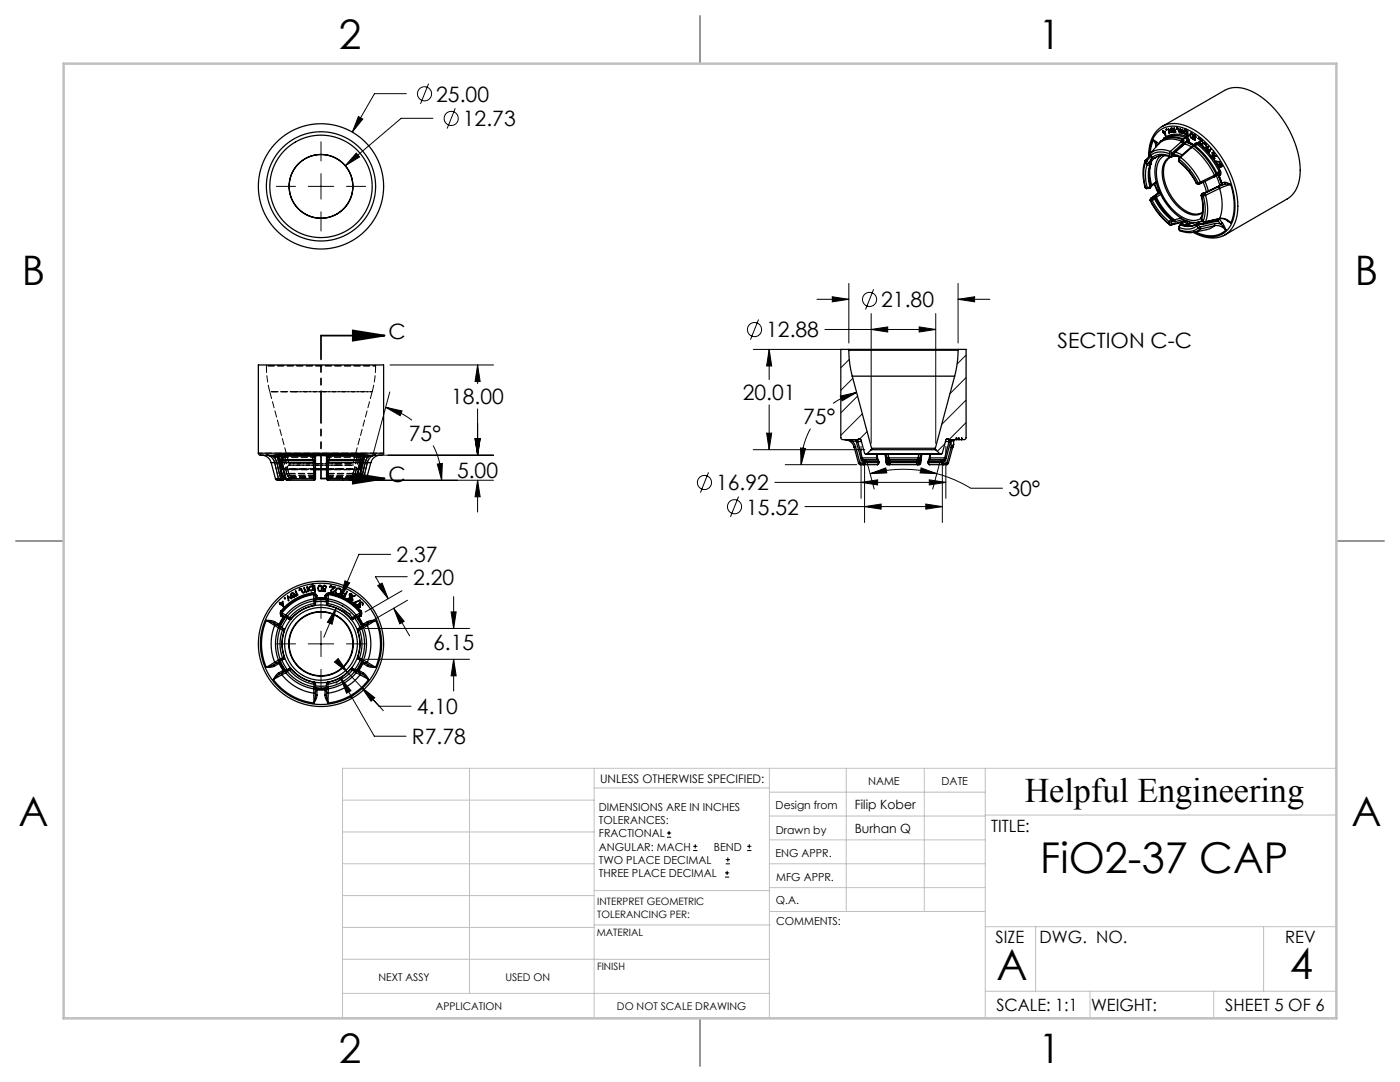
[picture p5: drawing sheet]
<svg xmlns="http://www.w3.org/2000/svg" width="279mm" height="216mm" viewBox="0 0 279 216" stroke-linecap="round" stroke-linejoin="round" font-family="sans-serif">
<defs><g id="words">
<g font-size="8.5">
<text x="207.6" y="174.2">FiO2-37 CAP</text>
<text x="198.9" y="195.5">A</text>
<text x="257.4" y="195.4">4</text>
</g>
<g font-size="8.1">
<text x="67.6" y="9.7">2</text>
<text x="207.3" y="9.7">1</text>
<text x="4.4" y="57">B</text>
<text x="270.4" y="57">B</text>
<text x="3.7" y="164.9">A</text>
<text x="269.7" y="164.9">A</text>
<text x="67.6" y="212.2">2</text>
<text x="207.3" y="212.2">1</text>
</g>
<text font-size="6.9" x="204.5" y="160.1">Helpful Engineering</text>
<g font-size="4.2">
<text x="87.1" y="20.3">25.00</text>
<text x="92.4" y="25.2">12.73</text>
<text x="175.9" y="61.3">21.80</text>
<text x="77.6" y="67.7">C</text>
<text x="152.9" y="67.3">12.88</text>
<text x="211.1" y="69.4">SECTION C-C</text>
<text x="90" y="80.7">18.00</text>
<text x="148.2" y="79.9">20.01</text>
<text x="81.6" y="88">75°</text>
<text x="160.3" y="84.6">75°</text>
<text x="91.2" y="95.3">5.00</text>
<text x="77.6" y="96.2">C</text>
<text x="142.9" y="97.8">16.92</text>
<text x="201.3" y="99">30°</text>
<text x="148.9" y="102.7">15.52</text>
<text x="79.1" y="112.2">2.37</text>
<text x="82.5" y="116.7">2.20</text>
<text x="86.4" y="129.7">6.15</text>
<text x="83.2" y="142.5">4.10</text>
<text x="82.2" y="148.5">R7.78</text>
</g>
<g font-size="3.4">
<text x="197.8" y="166">TITLE:</text>
<text x="198.7" y="188.1">SIZE</text>
<text x="207.5" y="188.1">DWG. NO.</text>
<text x="256.5" y="188.2">REV</text>
<text x="198.8" y="201.7">SCALE: 1:1</text>
<text x="217.7" y="201.8">WEIGHT:</text>
<text x="244.5" y="201.7">SHEET 5 OF 6</text>
</g>
<g font-size="2.5">
<text x="170.6" y="161.4">Filip Kober</text>
<text x="170.6" y="166.2">Burhan Q</text>
</g>
<text font-size="2.4" x="119.8" y="156.2">UNLESS OTHERWISE SPECIFIED:</text>
<g font-size="2.2">
<text x="119.5" y="161.8">DIMENSIONS ARE IN INCHES</text>
<text x="154.8" y="161.4">Design from</text>
<text x="173.2" y="156.6">NAME</text>
<text x="187.9" y="156.7">DATE</text>
<text x="119.5" y="164.4">TOLERANCES:</text>
<text x="119.5" y="167.1">FRACTIONAL</text>
<text x="154.9" y="166.3">Drawn by</text>
<text x="119.5" y="169.7">ANGULAR: MACH</text>
<text x="119.5" y="172.4">TWO PLACE DECIMAL</text>
<text x="142.5" y="169.7">BEND</text>
<text x="154.8" y="171">ENG APPR.</text>
<text x="119.5" y="175">THREE PLACE DECIMAL</text>
<text x="154.9" y="175.7">MFG APPR.</text>
<text x="154.9" y="180.4">Q.A.</text>
<text x="154.9" y="184.6">COMMENTS:</text>
</g>
<g font-size="2.1">
<text x="75.5" y="195.7">NEXT ASSY</text>
<text x="100.9" y="195.7">USED ON</text>
<text x="86.9" y="201.5">APPLICATION</text>
<text x="123.1" y="201.6">DO NOT SCALE DRAWING</text>
</g>
<g font-size="2">
<text x="119.2" y="180.6">INTERPRET GEOMETRIC</text>
<text x="119.2" y="183.1">TOLERANCING PER:</text>
<text x="119.1" y="186.7">MATERIAL</text>
<text x="119.1" y="193.5">FINISH</text>
</g>
</g></defs>
<g fill="none" stroke="#000" stroke-width=".2">
<path d="M81.1 18.7h-6.4l-4.4 7.7M85.5 16.7l-1.6 4M55.2 37.2h3.8M61.5 37.2h5.1M64.1 28.3v3.8M64.1 34.6v5.1M69.1 37.2h3.9M71.1 30.5l.7 .8-2.9 1.8zM71.5 23.2l.9 .6-2.1 2.6zM86.4 23.6h-6.3l-11.2 9.5M90.9 21.6l-1.7 4M64.1 42.3v3.8"/>
<path d="M163.1 59.7h6.3M166.1 59.2l3.3 .5-3.3 .5zM169.4 56.5v12M174.3 57.7l-1.6 4.1M191.2 59.7l3.3-.5v1zM191.2 56.5v12M191.2 59.7h6.4M77.8 78.2l-3.5 12.9M77.8 72.8h20.7M95.3 72.8l.5 3.3h-1zM95.3 72.8v3.8M150.3 69.7h17.8"/>
<path d="M151.4 63.7l-1.6 4.1M153.5 69.7v6.1M153.5 69.7l.5 3.3h-1zM164.6 65.7h22.1M167.7 79l3.3-.7-2.9 1.7zM169.5 71.7l-1.7 1.7M170.2 75.5l-2.4 2.4M171 78.3a14.9 14.9 0 0 0-4.7 2.2M171.1 79l-3.3 3.4M173.9 65.7l3.3-.5v1zM173.9 62.6v25.9M183.4 65.2l3.3 .5-3.3 .5z"/>
<path d="M186.7 62.6v25.9M192.8 70.8l-1.8 1.8M192.8 75.3l-3.2 3.3M192.8 79.8l-4.9 4.9M69.7 95.8h28.8M76.2 90.8h22.3M77 81.3l3.2 .7-.3 .9zM77 81.3a15.1 15.1 0 0 1 5.2 2.6M86.4 88.9a15.1 15.1 0 0 1 1.7 6.9M87.3 92.6l1-.1-.2 3.3zM94.8 87.5h1l-.5 3.3zM95.3 95.8l.5 3.3h-1z"/>
<path d="M95.3 81.6v9.2M95.3 95.8v6.4M141.4 94.3l-1.6 4M147.4 99.1l-1.6 4M150.3 89.7h22.3M153 86.4h1l-.5 3.3zM153.5 80.8v8.9M154.6 96.3h34.2M156.7 92.7h14.3M159.8 89.4l1 .1-.9 3.2zM161.7 85.5a14.9 14.9 0 0 0-1.8 7.2M171.8 89.1v10.3"/>
<path d="M171.8 96.3l3.3-.6v1.1zM172.1 82.6l-4.3 4.3M172.5 91.7v12.6M172.9 91.6l1.6 6M173 86.1l-1.4 1.5M173.6 94.5l3.2-1.1 .2 1zM173.6 94.5a25.7 25.7 0 0 1 13.4 0M183.8 93.4l3.2 1.1-3.4-.1zM185.5 95.7l3.3 .6-3.3 .5zM187 94.5a25.7 25.7 0 0 1 6.7 2.9h6.4M187.7 91.6l-1.6 6M188.1 91.7v12.6"/>
<path d="M188.6 88.6l-1.5 1.5M188.8 89.1v10.3M192.8 84.3l-3.4 3.4M64.1 119.6v3.8M68.8 115.9l1 .4-1.8 2.8zM69.2 119.6l1.7 .8M75.4 116.9l.9-.5 1.2 3.1zM78 110.6h-6.4l-3.6 8.5M80.2 117.9l-7.3 4.2M81.3 115.1h-6.4l2.6 4.4M81.3 119.8l-7.3 4.2M90.5 119.1v6.3"/>
<path d="M160.6 101.1h27.5M172.5 101.1l3.3-.5v1zM184.8 100.6l3.3 .5-3.3 .5zM55.2 128.5h3.8M61.5 128.5h5.1M64.1 125.9v5.1M64.1 133.6v3.8M66.7 132.1l.8-.7 1.9 2.8zM67.1 121.3l-.8 3.3-1-.4zM67.1 121.3l-2.5 5.9M68 135.2l2 2.6-.8 .5zM68 135.2l6.7 11.7h6.4"/>
<path d="M68.3 121.8l1.7 .8M68.4 135l-1.3 1.3M69.1 128.5h3.9M69.4 134.2l7.1 7.6M71.2 138l-1.4 1.3M72.2 137.2l2.6 2-.7 .7zM72.9 125.4h20.8M72.9 131.6h20.8M78.6 121.4l2.1 2.6-.9 .5zM78.6 121.4l3.1 5.5M90 122.1h1l-.5 3.3zM90.5 131.6l.5 3.3h-1z"/>
<path d="M90.5 131.6v6.3M75.7 140.9h6.3M133.1 167.1h.8M133.1 166.2h.8M133.5 165.8v.8M138.3 169.7h.9M138.3 168.9h.9M138.8 168.5v.8M144.7 175h.8M144.7 174.2h.8M144.8 172.4h.9M144.8 171.5h.9"/>
<path d="M145.1 173.8v.8M145.3 171.1v.8M149.1 169.7h.9M149.1 168.9h.9M149.5 168.5v.8"/>
<circle cx="84.7" cy="18.7" r="1.41"/>
<circle cx="90" cy="23.6" r="1.41"/>
<circle cx="173.5" cy="59.7" r="1.41"/>
<circle cx="150.6" cy="65.8" r="1.41"/>
<circle cx="140.6" cy="96.3" r="1.41"/>
<circle cx="146.6" cy="101.1" r="1.41"/>
</g>
<path d="M64.1 67h12.7M70.4 65.9l6.4 1.1-6.4 1zM64.1 95.5h12.7M70.4 94.5l6.4 1-6.4 1z" fill="none" stroke="#000" stroke-width=".35"/>
<path d="M64.1 67v28.5" fill="none" stroke="#000" stroke-width=".35" stroke-dasharray="6.3 1.3 1.3 1.3 1.3 1.3" stroke-dashoffset="1.6"/>
<g fill="none" stroke="#000" stroke-width=".25">
<path d="M139.7 3.2v9.5M228.5 37.4l.4 .2M228.5 37.4l.1 .1M228.5 32.1l.1 .3M228.5 32.1l-.3 1.1-.1 1.1 .1 1.6 .3 1.5M228.5 32.1h.1M228.6 32h.1M228.6 32h.3M228.6 32l-.1 .1M228.6 32.4a8.1 8.1 0 0 0 0 5.1M228.6 37.5l.3 .1M228.6 32.4l.3 .4"/>
<path d="M228.9 32v.1M228.9 32.1l-.3 .3M228.9 32.1l.4 .4M228.9 32.8l.6 .1M228.9 32.8a7.6 7.6 0 0 0 0 4.6M228.9 37.4l.3 .2M228.9 37.4l-.3 .1M229.2 37.6h-.3M229.3 32.5l.1 .1M229.3 32.5l-.4 .3M229.3 34.7l.4 2.3M229.4 31.1a5.6 5.6 0 0 1 3.2-5.7 7.4 7.4 0 0 1 6.6 1.8 18.8 18.8 0 0 1 7.2 14.7 5.1 5.1 0 0 1-4.1 5.3 7.1 7.1 0 0 1-4-.9"/>
<path d="M229.4 32.6l.1 .3M229.4 37.5h.1M229.4 37.5l-.2 .1M229.5 32.5l.1 .4M229.5 32.5l.2 .2M229.5 32.5l-.1 .1M229.5 37.3l-.6 .1M229.5 32.9a7.1 7.1 0 0 0 0 4.4M229.5 37.3l-.1 .2M229.5 32.2l.2 .2M229.5 32.2v.3M229.5 33.2a8.8 8.8 0 0 0 .3 3.7"/>
<path d="M229.5 30.9l-.9 1.1M229.5 37.5h-.1M229.6 31.1l.3 .4M229.6 30.6v.5M229.6 30.6v.4M229.6 32.9a7.1 7.1 0 0 0 0 4.3M229.6 37.2h.1M229.6 37.2l-.1 .3M229.6 32.9h-.1M229.6 37.2l-.1 .1M229.6 32.9h.1M229.6 31v.1"/>
<path d="M229.6 31l.3 .4M229.6 39.6l-.1 .4M229.7 32.8l-.4 2 .4 2.3M229.7 32.8l-.1 .1M229.7 37.1l-.1 .1M229.7 37.1v.1M229.7 37.3l-.2 .2M229.7 37.2v.1M229.7 32.7h.1M229.7 32.7v.1M229.7 31.8l-.2 .4M229.7 31.8l.1 .3"/>
<path d="M229.7 31.2l-.8 .8M229.7 37v.3M229.7 37v.1M229.7 32.4v.3M229.7 39.6l-.1 .4M229.7 39.6h-.1M229.7 32.3v.1M229.8 37.2h-.1M229.8 36.9l-.1 .1M229.8 32.1l-.1 .3M229.8 32.1l-.1 .4M229.8 36.9v.3"/>
<path d="M229.9 31.5l.3 .1h.2M229.9 31.4l.5 .2M229.9 40a13 13 0 0 0 3.5 4.3M229.9 31.4v.1M229.9 40h-.3M229.9 31.5l-.2 .3M230 39.6l-.1 .4M230 39.6h-.3M230.2 39.5l-.2 .1M230.2 39.5l.2 .2M230.2 27.9l1.1 .8M230.2 27.9l-.4 1-.3 1.8"/>
<path d="M230.2 27.9l.4 .8v.7M230.2 27.9l.8 1.1M230.2 31.6l-.4 .5M230.3 39.5l.3 .2M230.3 39.5l.3 .1M230.3 39.5h-.1M230.3 39.4l.4 .1M230.3 39.4v.1M230.4 36.7l.7 1.8M230.4 36.7l.8 1.8M230.4 39.7l-.5 .3M230.4 39.7l.8 1.3a11.7 11.7 0 0 0 2.5 2.8"/>
<path d="M230.5 39.2l-.2 .2M230.5 39.2l.3 .2M230.6 31.5h-.1M230.6 31.5l-.2 .1M230.6 39.7h-.2M230.6 39.7h.1M230.6 39.7l.7 1.3a11.7 11.7 0 0 0 2.5 2.7M230.6 31.5h.1M230.6 39.6v.1M230.6 39.6h.1M230.6 39.6l.8 1.3a11.8 11.8 0 0 0 2.5 2.8M230.7 39.5a12.9 12.9 0 0 0 3.4 4.3"/>
<path d="M230.7 39.5l-.1 .1M230.7 36.3l-.9 .6M230.8 36.4l-1 .8M230.8 39.4l-.1 .1M230.8 39.4l1.6 2.5 2 2M230.9 31.3l-.3 .2M231.2 38.1l.1 .3M231.3 28.7h-.1M231.3 28.7l-1.7 1.9M231.3 31.1l-.1 .4M231.3 38l-.1 .1M231.3 38.1h-.1"/>
<path d="M231.4 28.6h-.1M231.4 28.6l-.1 .1M231.4 38.3h.1M231.4 38.3l-1.8 1.3M231.5 38.5l-1 .7M231.5 31.1a6.2 6.2 0 0 0-.5 6 11.1 11.1 0 0 0 6.3 7.1l.9 .2 .9-.1M231.6 28.3l-.1 .1M231.6 28.3l-.2 .3M231.6 28.3h.1M231.6 38.8l-.8 .6M231.6 25.4a6.7 6.7 0 0 0-2.4 5.9M231.7 25.4a5.9 5.9 0 0 1 6.3 .3 19.2 19.2 0 0 1 9 16.4 5.4 5.4 0 0 1-3.3 5.1 6.9 6.9 0 0 1-5.5-.8"/>
<path d="M231.9 25.2l12.5-7.2a6.6 6.6 0 0 1 6.9 1.1 19.4 19.4 0 0 1 8.1 15.8 5.8 5.8 0 0 1-2.5 4.8l-12.5 7.2M232.2 26.5l.4 .7M232.2 26.4v.1M232.2 26.3v.1M232.2 26.3l.3-.1 .2 1M232.2 26.3l-.2-.2 .2 .3M232.2 27.8l-.6 .5M232.3 27.6l-.1 .2M232.3 27.6v.1M232.3 26.3h.1M232.4 31a4 4 0 0 0-1.6 4.4 10.8 10.8 0 0 0 6.3 8.4 2.93 2.93 0 0 0 2.6-.2M232.4 26.3h.1"/>
<path d="M232.5 26.3l-.2 .1 .2 .5M232.5 26.3v.6M232.5 26.3l-.3 .2M232.6 26.8l-.1 .1M232.7 27.2h-.1M232.8 25.8l.1 .1zM232.9 25.8l-.1 .1M233.2 25.7l.1 .8M233.2 25.7l.5 .7M233.2 25.7h.1M233.3 25.9v.6M233.3 25.9l.4 .5"/>
<path d="M233.3 25.9h.1M233.4 26.5h-.1M233.4 30.7h.4M233.4 30.7a3.6 3.6 0 0 0-3.8 .3M233.4 31.1h.4M233.4 31.1a3.4 3.4 0 0 0-3.5 .3M233.4 31.1l.1 .2M233.4 30.7v.4M233.5 31.3h-.1a2.93 2.93 0 0 0-3 .3M233.6 31.3a3.6 3.6 0 0 0-1.6 4.2 9.5 9.5 0 0 0 5.6 7.3 2.53 2.53 0 0 0 2.4-.4M233.6 30.2l.3 .4M233.6 30.2a3.8 3.8 0 0 0-4 .4"/>
<path d="M233.6 30.2l-.2 .5M233.6 25.8l.1-.2h.2l.3 .4M233.7 25.8h-.1M233.8 26.1l.2 .2 .2-.1M233.8 26.4h-.1M233.8 25.7l-.2 .1M233.8 25.7l.3 .3M233.8 31.1h.1M233.8 30.7v.4M233.8 26.3l.3 .1M233.8 31.3h-.3M233.8 25.6h.1"/>
<path d="M233.9 30.6l-.1 .1M233.9 26.2l-.1 .1M233.9 31.1l-.1 .2M233.9 26h.1M233.9 25.6l-.1 .1M233.9 31.2l-.1 .1M233.9 31.2l1.6 .1M234 26l-.2 .1M234 31.1h.1M234 31.1l-.1 .1M234 31.1h-.1M234.1 26h-.4l.1 .3"/>
<path d="M234.2 30.8h.1M234.2 30.8l-.2 .3M234.2 26.1v.1M234.2 26.1h-.4M234.2 26.2l-.1 .1M234.2 26.3h.1M234.2 25.9h.1M234.2 30.8l1.4 .4M234.2 26.3l-.1 .1M234.2 26l.1 .2-.2 .2M234.2 26v.1M234.4 26.4h.1"/>
<path d="M234.4 25.8l.1 .3M234.4 25.8l-.1-.2 .3 .8-.1-.2-.1 .2M234.5 25.8h-.1M234.5 26.1l-.1 .3M234.5 30.4l-.3 .4M234.5 26.3l-.1 .1M234.5 30.3l-.3 .5M234.5 30.3v.1M234.5 26.1h.1M234.6 30.4l1.3 .5M234.6 26.2l-.2 .2M234.9 25.5v.3z"/>
<path d="M234.9 25.7h-.1M235.2 26.1l.3 .4M235.3 26l-.1 .1M235.3 32.1l.1 .3M235.3 31.7l.1 .1M235.3 32.1l.1 .1M235.3 31.7v.4M235.4 31.8a13.8 13.8 0 0 1 3.7 4.7M235.4 32.2l1.9 1.9 1.5 2.4M235.4 32.2v.2M235.4 31.8v.4M235.4 32.4l1.8 1.8 1.5 2.4"/>
<path d="M235.4 31.4l-.1 .3M235.4 31.4h.2M235.5 31.3a2.37 2.37 0 0 0-3.3 2.3 9.4 9.4 0 0 0 5.6 9l1.4 .1M235.6 26l-.1-.3 .2 .6a.15 .15 0 0 0 .1 .2 .15 .15 0 0 0 .2-.1v-.2M235.6 26l-.1 .4-.4-.8 .1 .5M235.6 31.4a14.4 14.4 0 0 1 4 4.9M235.6 31.4l-.2 .4M235.6 26.3l.1 .1M235.6 26h.1M235.7 26.4l-.2 .1M235.7 26.4l.2 .2M235.7 26.3l-.1 .1"/>
<path d="M235.7 26.3l-.2 .2M235.7 28.3l.3 .3M235.7 28.3l-2.1 1.9M235.8 28.2a4.2 4.2 0 0 0-4.4 .4M235.8 28.2l.3 .3M235.8 28.2l-.1 .1M235.9 26.6l.2-.1v.1M236 26.2l-.1-.4 .2 .8M236 27.9l-.2 .3M236 27.9a4.3 4.3 0 0 0-4.4 .4M236 28.6l-2.1 2M236 26.4l.1 .1"/>
<path d="M236.1 26.1l-.1 .1M236.1 27.7l.1 .2M236.1 27.7l-.1 .2M236.1 27.7a4.4 4.4 0 0 0-3.9 .1M236.1 26.4l-.1 .1M236.1 26.4l-.2 .2M236.1 28.5l-.1 .1M236.2 26.6h-.1M236.2 26.3l.4 .5M236.2 27.9l-.1 .6M236.2 27.9h-.2M236.3 26.2l-.1 .1"/>
<path d="M236.4 26h.1M236.4 28.7l1.4 .6M236.5 26.1l.3 .4M236.5 26.1a.31 .31 0 0 0-.2 .4 .31 .31 0 0 0 .5 .1v-.1M236.5 26l-.2 .1M236.5 27.5l.3 .2 .1 .4M236.5 27.5l-.4 .2M236.5 26v.1M236.6 27.4l.7 .6M236.6 27.4a4.4 4.4 0 0 0-4.4 .4M236.6 27.4l-.1 .1M236.7 27.2a4.3 4.3 0 0 0-4.4 .4"/>
<path d="M236.7 27.2l.4 .3 .2 .5M236.7 27.2l-.1 .2M236.7 26.2l-.3-.2-.2 .3M236.7 26.2v-.4l.1 1.1M236.8 26.7h.1M236.8 26.7l-.2 .1M236.8 28.4l1.4 .6M236.8 26.2h-.1M236.8 26.7v.2M236.8 28.4l-2.3 2M236.8 28.3v.1M236.8 28.3l-2.3 2"/>
<path d="M236.8 26.4v.1M236.8 28.3l1.4 .7M236.8 26.6l-.1 .1M236.9 28.3l.5 .2M236.9 28.3l-.1 .1M236.9 26.8l-.1 .1M236.9 28.2l.4 .2M236.9 28.2v.1M236.9 28.1v.1M236.9 28.2l-.1 .1M236.9 28.1l-.9 .5M236.9 26.2l.2 1.1z"/>
<path d="M237.1 27.2h-.1M237.3 28.4l.1 .1M237.3 28l-.4 .1M237.3 28.4l1 .5M237.3 28v.4M237.4 28.5l.8 .5M237.5 26.9l.3 .7M237.6 26.9h-.1M237.6 29.4l.2 .1M237.6 29.4l-2.2 2M237.7 26.6h.1M237.7 29.3l.2 .1"/>
<path d="M237.7 29.3l-.1 .1M237.8 26.7l.2 .5M237.8 26.7h-.2v.2a.4 .4 0 0 0 .3 .6l.1-.3M237.8 26.6h-.3v.3M237.8 26.6a.73 .73 0 0 1 .1 1h-.1M237.8 26.6l-.2 .1M237.8 29.5l-2.2 1.9M237.8 26.6v.1M237.9 29.4l1.5 1.3 1 1.1 .9 1.3 1.1 1.9M237.9 29.4l-.1 .1M238 27.5h.1M238 27.5l-.2 .1"/>
<path d="M238 29.1l-.3 .2M238 27.4l-.1 .1M238 27.2h.1M238.1 27.8l.3 .1M238.1 27.1a.31 .31 0 0 1 .4-.1 .31 .31 0 0 1 .2 .4l-.1-.1M238.1 27.1l.3 .5M238.2 27.7l-.1 .1M238.3 29.2l-.4 .2M238.3 29.2a15.9 15.9 0 0 1 4.4 5.5M238.3 29l.2 .1M238.3 29v.2M238.3 26.9l-.2 .2"/>
<path d="M238.4 27.6h.1M238.4 27h-.1M238.4 27.1a.28 .28 0 0 0-.2 .3 .28 .28 0 0 0 .4 .2M238.4 27.1l.2 .2M238.5 27.6h-.1M238.5 27.6l-.1 .3M238.5 28.7l.5 .1M238.5 28.7l.1 .1M238.5 28.7v.1M238.5 29.1l-.2 .1M238.5 29.1l1.1 1 1.5 1.6 1.7 2.8M238.5 27l-.1 .1"/>
<path d="M238.5 27.8l-.1 .1M238.6 27.6h-.1M238.6 27.6l-.1 .4-.4-.2M238.7 27.3h-.1M238.7 36.5l.4 .2M238.8 36.5h-.1M238.8 36.5l.3 .2M238.9 28.9l-.3-.1-.6 .3 .3-.1M238.9 28.9l-.4 .2M239 28.8l1.1 1 1.4 1.6 1.8 2.8M239 28.8l-.1 .1M239.1 27.6l.2-.1-.1 .2z"/>
<path d="M239.1 28.6a16.4 16.4 0 0 1 4.5 5.5M239.1 28.6l-.4-.1-.2 .2M239.1 28.6l-.1 .2M239.1 36.5l.3 .2M239.1 36.5h-.3M239.3 28.3l.2 .5M239.4 36.7h-.3M239.4 27.8l.6 .4-.4 .1a.23 .23 0 0 0-.2 .3 .23 .23 0 0 0 .4 .1M239.4 27.8l.4 .3M239.5 27.8h-.1M239.5 28.2v.1M239.5 28.2l-.2 .1"/>
<path d="M239.5 28.2h.1M239.6 36.3l-.5 .2M239.6 36.3v.3M239.6 28.8h-.1M239.6 36.6l-.2 .1M239.8 28.7h.1M239.8 28.7l-.1 .1M239.8 28.1l-.1 .1M239.8 39.1l-.1-.1 .3 2.5-.3 1.9M239.8 39.1a7.6 7.6 0 0 1 0 4.6M239.8 28.7l-.1 .2-.2-.1M239.9 28.1l-.4 .2"/>
<path d="M239.9 38.7l-.2 .3M239.9 28.1l-.4 .1M239.9 38.7l-.1 .4M239.9 38.7h.1M239.9 28.7a.59 .59 0 0 1 .7 0 .59 .59 0 0 1 .2 .7l-.3 .2-.3-.1M239.9 28.7l.1 .4 .2 .4M240 38.6l-.1 .1M240 38.6h.1M240.1 36.4l.7 1.9M240.1 39.1a8.1 8.1 0 0 1 0 5M240.1 39.1h-.3M240.2 28.5l-.1 .1"/>
<path d="M240.2 28.5l-.3 .2M240.2 28.5h.1M240.2 38.7l-.1 .4M240.2 38.7h-.3M240.3 28.5l-.2 .1M240.3 29.4l-.1 .1M240.4 38.6l-.2 .1M240.4 38.6l.2 .4M240.4 38.5l-.4 .1M240.4 38.5h.1M240.5 36.2l.7 1.9M240.5 28.7l-.3-.1a.46 .46 0 0 0-.1 .6 .46 .46 0 0 0 .6 .2"/>
<path d="M240.5 28.7l.2 .7M240.5 28.7h.1M240.6 39a8.4 8.4 0 0 1 0 5.2M240.6 39l-.5 .1M240.7 29.9l.1 .1M240.8 29.9h-.1M240.8 29.4l-.2 .1h.2M240.8 29.3l-.1 .1M240.8 29.9v.1M240.9 38.3l-.5 .2M240.9 38.3h.1M241 29.7h-.2"/>
<path d="M241 29.8l.4 .3M241 29.8l.3 .4M241.1 29.2l-.2 .6zM241.1 29.8h-.1M241.3 30.2l-.1 .2M241.4 30.3h.1M241.4 30.1l.2-.3-.3 .7-.4-.5 .3 .4M241.4 30.1l.2-.1-.3 .2M241.4 30.3l-.2 .1M241.7 31.1l.2 .3M241.7 31.1l1 .1-.9-.1M241.8 31.1l.2 .3"/>
<path d="M241.8 31l-.1 .1M241.9 31l-.1 .1M241.9 31.4l.2 .1M241.9 30.4l.3 .1M241.9 30.4l.1 .4M242 31.3l-.1 .1M242 30.4h-.1M242 31.4h.1M242.1 30.8h-.1M242.1 31.3l.2 .1M242.1 31.3l-.1 .1M242.1 31.5v.1"/>
<path d="M242.1 31.2v.1M242.1 31.5h.1M242.1 31.4l.1 .2M242.1 31.4h.2M242.1 30.4l-.1 .1M242.1 31.3h.1l-.2 .1M242.2 31.6h.1M242.2 30.6l-.2-.1v.1l.2 .2M242.2 30.6v.2M242.2 31.6h-.1M242.2 31.3h.1M242.2 30.8h.1h-.1"/>
<path d="M242.2 30.5l.1 .4-.3-.1M242.2 30.5v.1M242.3 35v.3M242.3 35l-2.7 1.3M242.3 35.3l-2.7 1.3M242.3 31.4v.2M242.3 31.4a.19 .19 0 0 1 .2 .2 .19 .19 0 0 1-.2 .1l-.2-.1M242.3 31.4h.1M242.4 35v.3M242.4 35h-.1M242.4 35.3h.1M242.4 31.6l-.1 .1"/>
<path d="M242.4 35.2l-.1 .1M242.5 32.1l.9 .3-.7-.1 .2 .5zM242.7 34.7l-.3 .3M242.7 34.7h.1M242.7 35.1l.7 1.9M242.8 32.2l-.1 .1M242.8 34.5l-.1 .2M242.8 34.5v.2M242.8 34.7l-.4 .6M243.1 34.8l.1 .2M243.2 37.3l.2 .3M243.2 37.3l-2.8 1.3"/>
<path d="M243.2 35l.5 1.4M243.2 34.8l.1 .2M243.2 32.9v.3M243.2 34.8l.3 .2M243.2 34.8l-.7 .4M243.2 33.2l.3 .2-.3-.2M243.2 33.2h.1M243.2 34.8h.1M243.2 34.3v.5M243.2 34.3l-.4 .2M243.3 35l.5 1.4M243.3 35h-.1"/>
<path d="M243.3 34.2l.2 .8M243.3 34.2l-.1 .1M243.3 32.9h-.1M243.3 32.8l.2-.2 .3 .3M243.3 32.8v.1M243.3 32.9h-.2l.1 .3M243.4 32.9h-.1M243.4 37.6a9.2 9.2 0 0 1 0 6M243.4 37.6l-2.8 1.4M243.5 32.7v.4l-.3-.2M243.5 32.7l.2 .2M243.5 35h-.2"/>
<path d="M243.5 32.7l-.2 .1M243.6 34.1l.1 .5-.2 .4M243.6 34.1l-.3 .1M243.6 32.6l-.1 .1M243.7 36.9l-2.8 1.4M243.7 32.9l.1 .2M243.7 36.9h.1M243.7 36.4l.1 .4M243.7 36.4h.1M243.8 32.9h-.1M243.8 32.9v.4l-.1-.1M243.8 33.1l-.1 .1"/>
<path d="M243.8 36.8l-.1 .1M243.8 36.4l.1 .4M243.8 36.8l-.7-1.9 .7 1.9M243.9 33l-.1 .1M243.9 36.8h-.1M243.9 36.8l-.2 .1M243.9 33.1l-.2 .1M244.4 36.8l-1.2 .5M244.4 36.8h1.2M244.4 36.8h-.5M244.5 36.4l1.1 .4M244.5 36.4l-.1 .4"/>
<path d="M244.5 36.4h-.7M245.6 36.8a11 11 0 0 1 0 7.7M245.6 36.8l-2.2 .8M229.5 40a14.2 14.2 0 0 0 3.9 4.9M229.6 40a13.8 13.8 0 0 0 3.8 4.7M229.6 40h-.1M233.4 44.3h.4M233.4 44.7h.4M233.4 44.7v.2M233.4 44.3v.4M233.4 44.9h.3M233.7 43.8l-.3 .5"/>
<path d="M233.7 43.8l.2 .3M233.8 44.7h.1M233.8 44.3v.4M233.8 43.7h.1M233.8 43.7l.2 .4M233.8 43.7l-.1 .1M233.9 44.7l-.2 .2M233.9 44.1l-.1 .2M233.9 43.7h-.1M233.9 43.7l.2 .1M233.9 43.7h.1M233.9 43.7l.1 .4"/>
<path d="M234 44.1h-.1M234 44.1l.2 .1M234.1 43.8l.3 .1M234.1 43.8l.1 .4M234.2 44.2h.3M234.4 43.9l.1 .3M235.3 45.7l.2 .3M235.3 45.3l.1 .1M235.3 45.7l.1 .1M235.3 45.3v.4M235.4 45.8l.1 .2M235.4 45.4v.4"/>
<path d="M235.5 46l.1 .1a4.7 4.7 0 0 0 2.5 .3M235.5 44.9l-.2 .4M235.5 44.4l.5 .5M235.6 44.9l-.2 .5M235.6 44.9h-.1M235.6 44.8l-.1 .1M235.7 43.5l-1.3 .4M235.7 44.8l-.1 .1M235.7 44.8h.1M235.8 44.4l.6 .5M235.8 44.8h-.1M235.8 44.8h-.2h.1"/>
<path d="M236 44.3l.5 .1 .3 .4M236 44.3l-2.3 .6M236.1 44.1l.8 .1M236.1 44.1l-.1 .2M236.1 44.1l-2.2 .6M236.2 43.8l-1.7 .4M236.9 44.2l.1 .6M236.9 44.1v.1M237.2 44.2h-.3M237.3 44.2v.5M238.2 46.4h-.1M238.3 44.4l-2.1 .6-.6-.6"/>
<path d="M238.5 44.4l-2.2 .6M238.5 44.8a3.4 3.4 0 0 1-2.9 .1M238.6 44.8h-.1M238.6 44.8a3.3 3.3 0 0 1-2.8 0M238.6 44.8a3.4 3.4 0 0 1-2.9 0M238.7 44.4l.5 .1M238.8 45.1a3.4 3.4 0 0 1-3.4 .3M238.8 45.1l.3 .4M238.8 46.2l.1 .2M238.9 46.2v.2M238.9 44.6l-.2 .3 .1 .2M238.9 44.6l.2 .1"/>
<path d="M238.9 44.6l.1-.1 .2 .2M238.9 44.6l-.4 .2M239.1 44.8l-.3 .3M239.1 44.8l.4 .4M239.1 45.5l.5 .2M239.1 45.5a3.6 3.6 0 0 1-3.7 .3M239.1 44.7v.1M239.2 44.5l.4 .1M239.2 44.5v.2M239.2 44.7h-.1M239.2 44.7l.4 .1M239.2 42.7h.1"/>
<path d="M239.5 45.2l.1 .1M239.5 45.2l-.4 .3M239.6 44.6h.3M239.6 44.6v.2M239.6 45.7l-1.4 .7M239.6 45.3v.4M239.6 44.8h.5M239.7 43.4l.1 .4M239.7 43.4l.1 .3M239.8 44.2l.5 .1M239.8 43.8l.3 .4M239.8 43.7v.1"/>
<path d="M239.8 43.7l.3 .4M239.9 44.6l.2 .2M240 44l-.9 .3M240 42.3l-.8 .4M240 44.1l.1 .1M240.1 44.1l-1 .2M240.1 44.2l.4 .1M240.1 44.1l.5 .1M240.1 44.1v.1M240.6 44.2l-.1 .1M242.2 43.9l-1.3 .3M242.4 44.6l1.2 .1"/>
<path d="M242.4 44.6v.4M242.4 45l1.2 .2 1 .7M242.4 45l-1.4 .8-2.8 .6M242.4 44.6l-2.8 .7M242.4 45l-2.8 .7M242.5 43.9a3.3 3.3 0 0 1-1.9 .4M242.8 44l-2.9 .6M242.8 44l.2 .1M242.8 44l.3 .1M242.8 43.9v.1M242.9 43.9h.1M242.9 43.9h-.1"/>
<path d="M243 44.1l-2.9 .7M243 43.7l-.1 .2M243.1 44.1h-.1M243.1 44.1l.5 .6M243.2 43.7l-.1 .4M243.3 43.7l.6 .7M243.3 43.7a2.24 2.24 0 0 1 1.8 .4M243.3 43.7l-2.8 .6M243.4 43.6l1.2 .1 1 .8M243.4 43.6l-.1 .1M243.4 43.6l-2.8 .6M243.6 44.7l1 1.2"/>
<path d="M243.9 44.4l.7 1.5M243.9 44.4l-.3 .3M244.6 45.9a5 5 0 0 1-5.7 .5M244.7 43.8l.9 .7M245 44l.1 .1M245.1 44.1l.5 .4M169.4 69.7h-1.6v17.6l.3 .4h3M169.4 69.9a20 20 0 0 0 .7 5.2M169.4 69.9h21.8M169.4 69.7h21.8M169.4 69.7v.2M170.1 75.1h20.4"/>
<path d="M170.1 75.1l3.8 14.3M190.5 75.1l-3.8 14.3M191.2 69.9a20 20 0 0 1-.7 5.2M191.2 69.7h1.6v17.6l-.3 .4h-1.1M191.2 69.7v.2M51.6 90.4l.1 .3 .3 .1M51.6 90.4v-17.6h25v17.6M51.6 90.4h25M52 90.8h18.1M52.2 90.8a2 2 0 0 1 1.9 1.5M54.1 92.3h.7M54.1 92.3l.9 3.2"/>
<path d="M54.6 91.1l.6 1.1M54.6 91.1l-1.4-.3 .7 .2a1.91 1.91 0 0 1 .9 1.3M54.6 91.1h.8M54.8 90.8l-.2 .3M54.8 92.3l.8 3.2M55 95.5l.2 .3h.7M55 95.5h.6M55.2 92.2l-.4 .1M55.2 92.2l.8 3.3M55.4 91.1v.2M55.4 91.3l.7 3.2M55.5 91.1v.1"/>
<path d="M55.5 91.1h-.1M55.5 91.2l.2 .2M55.5 91l.1 .1M55.5 91.2l.8 3.3M55.5 91.2l-.1 .1M55.6 95.5l.3 .3M55.7 90.8l-.3 .3M55.7 90.8l-.2 .3M55.9 90.8l.2 .2M55.9 95.8h.5M56 95.5h.1M56 95.5h-.4"/>
<path d="M56.1 90.9h-.5l.7 2.6M56.1 95.5l-.2 .3M56.1 95.5h.4M56.1 90.8l.1 .2M56.1 91v.1M56.1 91h.1M56.1 91.1h.1M56.1 91.1v.7M56.1 91.9l.1 .4M56.1 91.8v.1M56.1 91.8l.1 .1M56.1 91.8h.1"/>
<path d="M56.1 94.5l.3 .5M56.2 92.3h.1M56.2 92.3v.2M56.2 91.9h6.3M56.2 91.9l.1 .4M56.2 92.5l.7 3M56.2 92.5h.1M56.2 91h6.2M56.2 91v.1M56.2 91.7v.2M56.2 91.7h6.2M56.2 91.7l-.1 .1"/>
<path d="M56.2 91.1v.6M56.3 92.3h6.3M56.3 92.3v.2M56.3 94.5l.2 .3M56.3 94.5h-.2M56.3 92.5l.7 3M56.3 93.5l.2 .2M56.3 93.5h.2M56.4 95l.2 .3M56.4 95.8h.1M56.5 94.8l.2 .3M56.5 94.8l-.1 .2"/>
<path d="M56.5 95.8h-.1M56.5 95.5l-.1 .3M56.6 95.4l-.1 .1M56.6 95.4h.2M56.6 95.3v.1M56.7 95.1l-.1 .2M56.7 95.1l.1 .2M56.8 95.3h-.2M56.8 95.4l-.1 .3-.3 .1M56.8 95.3v.1M56.9 95.5l.4 .3M56.9 95.5h.1"/>
<path d="M57 95.5h5.6M57 95.5l.3 .3M57.3 95.8h5.4M62.4 90.8v.2M62.4 91.1h.6M62.4 91.7l.1 .2M62.4 91.7l.2 .1M62.4 91.1v.6M62.4 91l.9-.2-.3 .3M62.4 91v.1M62.5 91.9l.1 .4M62.6 91.8l-.1 .1"/>
<path d="M62.6 91.8l.4 .4M62.6 92.3v.2M62.6 95.5l.1 .3M62.6 92.5v3M63 92.2l-.4 .1M63 92.2l-.1 .2-.3 .1M63 93.7h2.2M63 95.5h-.4M63 95.5l-.1 .2-.2 .1M63 93.5h2.2M63 91.1v4.4M63.1 90.9h2"/>
<path d="M65.2 91.1h.5M65.2 95.5h.3M65.2 95.5v.2l.3 .1M65.2 91.1v4.4M65.2 92.2l.3 .1M65.2 92.2v.2l.3 .1M65.5 92.5v3M65.5 95.5h5.6M65.5 95.5v.3M65.5 92.3h6.4M65.5 92.3v.2M65.5 91.8l.1 .1"/>
<path d="M65.5 91.8l-.3 .4M65.6 91.9h6.3M65.6 91.9l-.1 .4M65.7 91l-.8-.2 .3 .3M65.7 91h6.2M65.7 91v.1M65.7 91.7l-.1 .2M65.7 91.7h6.2M65.7 91.7l-.2 .1M65.7 91.1v.6M65.8 90.8l-.1 .2M70.1 90.8h.1"/>
<path d="M70.9 95.8h-5.4M71.1 95.5l-.2 .3M71.2 95.5l-.4 .3M71.2 95.5h-.1M71.4 95.4l.1 .3 .2 .1M71.4 95.4h.1M71.4 95.3v.1M71.4 95.3h.1M71.4 95.1v.2M71.4 95.1l.1 .2M71.5 95.4l.1 .1M71.5 95.3v.1"/>
<path d="M71.6 95.5l.1 .3M71.6 95.5h.4M71.6 95.8h.1M71.7 94.8l-.3 .3M71.7 94.8v.2M71.7 93.5h.1M71.7 95.8h.1M71.7 95l-.2 .3M71.7 95.8h.5M71.8 93.5l-.2 .2M71.8 92.5l-.7 3M71.8 94.5l-.1 .3"/>
<path d="M71.8 94.5h.2M71.9 92.3l-.1 .2M71.9 91.7v.2M71.9 91.7l.1 .1M71.9 91.1h.1M71.9 91.1v.6M71.9 91v.1M71.9 92.5h-.1M71.9 92.5l-.7 3M71.9 91.9v.4M71.9 92.3v.2M71.9 92.3h.1"/>
<path d="M72 94.5l-.3 .5M72 91.8l-.1 .1M72 91.8h.1M72 91.8v.1M72 91.9l-.1 .4M72 91.1v.7M72 91v.1M72 91h-.1M72 90.8l-.1 .2M72 95.5l.2 .3M72.1 90.9h.4l-.7 2.6M72.1 95.5h-.1"/>
<path d="M72.1 95.5h.5M72.2 90.8l-.2 .2M72.4 90.8l.2 .3M72.4 90.8l.4 .3M72.6 95.5l-.4 .3M72.6 95.5h.5M72.6 91.2l-.8 3.3M72.6 91.2l.1 .1M72.6 91l-.1 .1M72.6 91.2l-.2 .2M72.6 91.1v.1M72.6 91.1h.2"/>
<path d="M72.7 91.3l-.7 3.2M72.8 91.1h.7M72.8 91.1l-.1 .2M72.9 92.2l.4 .1M72.9 92.2l-.8 3.3M73.1 95.5l-.2 .3h-.7M73.3 92.3h.7M73.3 92.3l-.7 3.2M73.3 90.8l.2 .3M73.5 91.1l-.6 1.1M73.5 91.1l1.4-.3-1 .4-.6 1.1M74 92.3l-.9 3.2"/>
<path d="M75.9 90.8a2 2 0 0 0-1.9 1.5M76.6 90.4l-.2 .3-.2 .1h-6.1M170.1 88l-1.5-.3a2.01 2.01 0 0 1 1.9 1.5M170.1 87.7v.3M170.1 88l.6 1.1M170.1 88h.8M170.5 89.2h.1M170.5 89.2l.8 3.2M170.7 89.1l-.2 .1M170.7 89.1l.9 3.2M170.9 88v.2M170.9 88.2l.9 3.2"/>
<path d="M171.1 87.7l-.2 .3M171.2 88h-.3M171.2 88v.1M171.2 88.1l-.3 .1M171.2 88.1h.7M171.2 88.1l.9 3.3M171.3 87.7h.1M171.3 87.7h-.2M171.3 87.7l-.1 .3M171.3 92.4l.4 .3M171.3 92.4h.1M171.4 87.6h.3"/>
<path d="M171.4 87.6l-.1 .1M171.5 87.6l.3 .1 .7 2.7a.3 .3 0 0 0 .5 .1M171.5 87.6h.1M171.5 87.6h-.1M171.6 92.7h.1M171.6 92.3l.1 .1M171.6 92.3l-.3 .1M171.7 92.4v.3M171.7 92.4h.5M171.7 92.7h.5M171.8 91.4l.3 .5M172.1 91.4h-.3"/>
<path d="M172.1 91.4l.2 .3M172.1 91.4h2.9M172.1 91.9l.2 .3M172.2 92.4v.3M172.3 91.7l-.2 .2M172.3 91.7h2.8M172.3 91.7l.3 .3M172.3 92.3l-.1 .1M172.3 92.3h.3M172.3 92.2v.1M172.6 92l-.3 .2M172.6 92v.2"/>
<path d="M172.6 92h2.7M172.6 92h.1M172.6 92.2h-.3M172.6 92.3l-.1 .3-.3 .1M172.6 92.3h2.7M172.6 92.2v.1M172.6 92.2h2.7M172.6 92.2h.1M172.8 90.6h15M173 90.5h14.6M173.9 89.7h12.8M173.9 89.7l-.9 .8"/>
<path d="M173.9 89.4v.3M173.9 89.4h12.8M174.9 90.6l.1 .8M175 91.4l.1 .3M175 91.4h.1M175 90.6l.1 .8M175.1 92.7h-2.9M175.1 91.7l.1 .1M175.1 91.7l.2 .3M175.1 91.4l.1 .4M175.2 91.8l.2 .4M175.3 92v.2"/>
<path d="M175.3 92h.1M175.3 92l.1 .1M175.3 92.2h.1M175.3 92.3l-.2 .4M175.3 92.3h.1M175.3 92.2v.1M175.4 92.3l-.3 .4M175.4 92.2v.1M176.6 90.6l.3 1.8M176.7 90.6l.2 1.7M176.9 92.4l.3 .3M176.9 90.6l.1 .8"/>
<path d="M176.9 92.3l.1 .1M176.9 92.3v.1M177 92.4l.2 .3M177 92.4h.2M177 91.4l.1 .5M177.1 91.9l.2 .3M177.2 92.7h.3M177.2 92.4l.3 .3M177.3 90.6l.1 .8M177.3 92.3l-.1 .1M177.3 92.3h.3M177.3 92.2v.1"/>
<path d="M177.4 91.4h-.4M177.4 91.4l.1 .3M177.4 91.4h5.8M177.5 91.7l-.4 .2M177.5 91.7h5.6M177.5 91.7l.1 .3M177.5 92.7h5.6M177.6 92l-.3 .2M177.6 92v.2M177.6 92h5.4M177.6 92h.1M177.6 92.3l-.1 .4"/>
<path d="M177.6 92.2h-.3M177.6 92.3h5.4M177.6 92.2v.1M177.6 92.2h5.4M177.6 92.2h.1M183 92.2h.1M183 92.3l.1 .4M183 92.3h.3M183 92.2h.3M183 92.2v.1M183 92v.2M183 92h.1"/>
<path d="M183 92l.3 .2M183.1 92.7h.3M183.1 91.7l.4 .2M183.1 91.7l-.1 .3M183.2 91.4l-.1 .3M183.2 91.4h.4M183.3 92.3l.1 .1M183.3 92.2v.1M183.3 90.6l-.1 .8M183.4 92.4l-.3 .3M183.4 92.4h.2M183.5 91.9l-.2 .3"/>
<path d="M183.6 91.4l-.1 .5M183.6 92.4l-.2 .3M183.7 92.3l-.1 .1M183.7 92.3v.1M183.7 90.6l-.1 .8M183.7 92.4l-.3 .3M183.9 90.6l-.2 1.7M184 90.6l-.3 1.8M185.2 92.3l.3 .4M185.2 92.3h.1M185.2 92.2v.1M185.2 92.1v.1"/>
<path d="M185.3 92.3h2.7M185.3 92.3l.2 .4M185.3 92.2h-.1M185.3 92.2v.1M185.3 92.2h2.7M185.3 92.2h.1M185.3 92l-.1 .1M185.3 92h2.7M185.3 92v.2M185.3 92h.1M185.4 91.8l-.2 .3M185.5 91.4l-.1 .4"/>
<path d="M185.5 91.7h2.8M185.5 91.7l-.1 .1M185.5 91.7l-.2 .3M185.5 92.7h2.9M185.6 90.6l-.1 .8M185.6 91.4h2.9M185.6 91.4l-.1 .3M185.6 91.4h-.1M185.7 90.6l-.1 .8M186.7 89.4v.3M186.7 89.7l.9 .8M188 92.2h.1"/>
<path d="M188 92.2h.3M188 92.3h.3M188 92.3l.1 .3 .3 .1M188 92.2v.1M188 92v.2M188 92h.1M188 92l.3 .2M188.3 92.3l.1 .1M188.3 92.2v.1M188.3 91.7l.2 .2M188.3 91.7l-.3 .3M188.4 92.4v.3"/>
<path d="M188.4 92.4h.5M188.4 92.7h.5M188.5 91.9l-.2 .3M188.5 91.4l-.2 .3M188.5 91.4h.3M188.7 88.1h.7M188.8 91.4l-.3 .5M188.9 92.4v.3M188.9 87.6h.3M189 87.6h.1M189 92.3l-.1 .1M189 92.3l.3 .1"/>
<path d="M189 92.7h-.1M189.1 87.6l-.3 .1-.7 2.7a.3 .3 0 0 1-.5 .1M189.1 87.6h.1M189.2 87.6l.1 .1M189.3 92.4l-.4 .3M189.3 87.7h.2M189.3 87.7h.1M189.3 87.7l.1 .3M189.4 88.1l.3 .1M189.4 88.1l-.9 3.3M189.4 88h.3M189.4 88v.1"/>
<path d="M189.5 87.7l.2 .3M189.5 87.7h1.3M189.7 88.2l-.9 3.2M189.7 88h.1M189.7 88v.2M189.8 88h.5v.8M189.8 89.3l.3 .1M189.8 89.3l-.8 3M189.8 88v1.3M189.9 87.7l-.1 .3M189.9 89.1l.2 .1M189.9 89.1l-.1 .2"/>
<path d="M190 87.7l.3 .2M190.1 89.4h.1M190.1 89.4l-.8 3M190.1 89.2h.1M190.1 89.2v.2M190.3 88.8l-.2 .4M190.3 88.7l-.4 .4M190.3 88.7v.1M190.3 87.9h.1M190.3 88.6v.1M190.3 87.9v.1M190.5 87.7l-.2 .2"/>
<path d="M190.8 87.7h.1M190.8 87.7v-.3h.2v.3M191 87.7h.3M191.3 87.7v-.3h.1v.3M191.3 87.7h.1M191.9 87.7v-.3v.3M3.2 107.9h9.5M57.4 118.9l.8 .5-.1 .1-.6-.4 .1 .7-.1 .1zM57.4 118.9h.1M58.1 118.5a.46 .46 0 0 1 .7-.1 .46 .46 0 0 1-.1 .7 .46 .46 0 0 1-.7-.1l.7-.4a.35 .35 0 0 0-.4-.2 .35 .35 0 0 0-.2 .4l-.1-.1zM58.2 119l.6-.3a.34 .34 0 0 1-.2 .4 .34 .34 0 0 1-.4-.1zM58.9 118l.1-.1 .4 .8h-.1l-.2 .2 .1-.4z"/>
<path d="M59.8 117.5v.3h-.1zM60.1 117.5h.1l.2 .6a.25 .25 0 0 0 .3 0 .25 .25 0 0 0 .1-.3l-.1-.5h.1l.2 .6a.27 .27 0 0 0 .3 0 .27 .27 0 0 0 0-.4l-.1-.3 .1-.1 .3 .9-.2-.1-.3 .2-.2-.1a.32 .32 0 0 1-.3 .3 .32 .32 0 0 1-.3-.1zM61.7 117.1l.4-.1 .3 .1-.1-.5h.1l.2 1.2-.1-.2a.46 .46 0 0 1-.7 .2 .46 .46 0 0 1-.1-.7zM62.4 118.3v.2M62.4 118.3l.5 .1 .4 .5M62.4 118.3a10.3 10.3 0 0 0-6.3 3.6M62.4 118.5a10.2 10.2 0 0 0-6.2 3.5M62.4 118.5h.1M62.4 118.5h.2M62.5 118.5l.1 .1M62.5 118.5a10.1 10.1 0 0 0-6.3 3.6M62.6 118.5l.7 .4"/>
<path d="M62.6 118.5h-.1M62.6 118.5l.4 .4M62.6 118.6a9.9 9.9 0 0 0-6.3 3.7M62.6 118.6l.4 .3M62.6 118.6v.1M62.6 119.5l.1 .4M62.6 119.5l.3 .1 .1 .2M62.6 119.5a9.1 9.1 0 0 0-5.6 3.2M62.6 118.7h.3l.1 .3M62.6 118.7v.8M62.7 119.9h.3M62.7 119.9a8.7 8.7 0 0 0-5.4 3.1"/>
<path d="M62.7 119.9v.5M62.7 116.9h.1l.1 1.2h-.1zM63 118.9v.1M63 119.8v.1M63 119.1l.3 .2M63 119.5h.3M63 119.6h2.2M63 119.7h2.2M63 119v.8M63 119.9v.5M63.3 119.3v.2M63.3 119.3h1.6"/>
<path d="M63.3 118.9l-.3 .1M63.3 118.9v.4M63.3 119.5h1.5M63.6 116.9a.43 .43 0 0 1 .5 0 .43 .43 0 0 1 .2 .5l-.1 .3a.42 .42 0 0 1-.5 .3 .42 .42 0 0 1-.2-.6zM63.7 117l.1-.1a.52 .52 0 0 1 .3 .5 .52 .52 0 0 1-.3 .5l-.2-.3zM64.4 117a.39 .39 0 0 1 .5-.2 .39 .39 0 0 1 .2 .3h-.1a.31 .31 0 0 0-.4-.1 .31 .31 0 0 0-.1 .5 .31 .31 0 0 0 .5-.1l-.1 .6h-.6v-.1h.5v-.3a.39 .39 0 0 1-.4-.2 .39 .39 0 0 1 0-.4zM64.9 119.3l-.1 .2M64.9 118.9l.2 .1M64.9 118.9v.4M65.2 119.8v.1M65.2 119.9h.3M65.2 119.1l-.3 .2"/>
<path d="M65.2 119.5h-.4M65.2 119v.8M65.2 119.9v.5M65.2 118.9v.1M65.5 119.9a8.7 8.7 0 0 1 5.3 3.1M65.5 119.9v.5M65.5 118.7h-.2l-.1 .3M65.5 118.7v.8M65.5 119.5l-.2 .1-.1 .2M65.5 119.5v.4M65.5 119.5a9.1 9.1 0 0 1 5.6 3.2M65.5 118.6a9.9 9.9 0 0 1 6.4 3.7"/>
<path d="M65.5 118.6l-.3 .3M65.5 118.6v.1M65.6 118.5h.1M65.6 118.5l-.1 .1M65.6 118.5a10.1 10.1 0 0 1 6.3 3.6M65.6 118.5l-.2 .1-.2 .3M65.7 118.5l-.8 .4M65.7 118.5h-.1M65.7 118.5a10.2 10.2 0 0 1 6.2 3.5M65.8 118.3a10.3 10.3 0 0 1 6.2 3.6M65.8 118.3l-.1 .2M65.8 118.3l-.6 .1-.3 .5"/>
<path d="M66 116.8l-.1 .4-.1-.1zM66.2 117l.8 .2-.6 .4a.3 .3 0 0 0-.3 .2 .3 .3 0 0 0 .2 .3 .3 .3 0 0 0 .4-.2l.1 .1a.4 .4 0 0 1-.7 .1 .4 .4 0 0 1 .3-.6l.3-.3-.5-.1zM68.5 117.7h.1l-.3 .8h-.1zM68.5 118.3l.5 .2 .2-.5h.1l-.5 1.1-.5-.2v-.1l.4 .2 .2-.4-.4-.2zM69.3 119.5l1.6-.6-1.4 .6 .4 .2a.28 .28 0 0 1 .4-.3 .28 .28 0 0 1 .1 .4 .28 .28 0 0 1-.5 0zM266.7 107.9h9.5M53.1 123.8l1.5 .5M53.1 123.8l1.7 1M53.1 123.8a11.9 11.9 0 0 0 0 9.4M53.1 123.8h1l.7 .3M54.5 135.6a11.9 11.9 0 0 0 8.2 4.7M54.6 132.6l-1.5 .6"/>
<path d="M54.6 124.3l.6 .4M54.6 132.6l.2 .3M54.8 124.1l-.2 .2M54.8 132.9l-.7 .2-1 .1M54.8 124.1l.9 .5M54.8 132.2l.2 .1h.2M54.8 124.8a9.9 9.9 0 0 0 0 7.4M54.8 132.2l-1.7 1M54.8 124.8l.8 .4M55.2 124.7l-.2-.1-.2 .2M55.2 132.3l-.6 .3M55.2 124.7l.8 .4"/>
<path d="M55.4 132.2l.3 .2M55.6 131.7l.1 .2h.3M55.6 125.2l.3 .2M55.6 125.2a9.1 9.1 0 0 0 0 6.5M55.6 131.7l-.8 .5M55.6 134.3l.1 .2M55.6 134.3l-.5 .5-.6 .8M55.7 124.6l-.3 .1M55.7 124.6l.2 .1M55.7 132.4l.8 1.4M55.7 132.4l-.9 .5M55.7 132l.2 .3"/>
<path d="M55.7 134.5l-1.2 1.1M55.8 120.3v-.1l.2 .2 .4-.4 .2 1.2-.6-.6h-.2l.1-.1zM55.8 132l1.1 1.9M55.9 132.3l.8 1.4M55.9 132.3l-.2 .1M55.9 124.7l-.2 .2M55.9 131.6l-.3 .1M55.9 131.6l.2 .2M55.9 125.4a8.7 8.7 0 0 0 0 6.2M55.9 125.4l.5 .3M55.9 131.9l1.1 1.9M56 125.1h.1"/>
<path d="M56 125.1h-.3l-.1 .1M56 131.9l-.8 .4M56.1 131.8l-.1 .1M56.1 125.1l-.2 .3M56.1 125.1l.4 .3M56.1 121.9l.1 .1M56.1 121.9l-.2 .5 .2 .6M56.1 120.5l.3-.3 .1 .6zM56.1 123l.4 .2M56.2 122.1l-.1 .9M56.2 122.1l.1 .2M56.2 122.1l-.1 .3 .2 .3"/>
<path d="M56.2 122v.1M56.2 131.7l1.1 1.9M56.3 134.6a9.9 9.9 0 0 0 6.3 3.7M56.3 134.6l-1.8 1M56.3 122.3v.4M56.3 122.3h.1M56.3 122.7l.1 .1M56.3 122.3l-.1 .3 .2 .2M56.3 122.3l.7 .4M56.3 134.2l-.1 .2 .1 .2M56.3 134.2l-.6 .3M56.4 122.8l-.3 .2"/>
<path d="M56.4 122.8l.7 .4M56.4 125.7a8.2 8.2 0 0 0 0 5.6M56.4 131.3l.1 .3M56.4 125.7l.4 .1M56.4 131.3l-.5 .3M56.5 122.8v.4M56.5 131.6l-.2 .1M56.5 133.8v.3M56.5 123.2l.2 .1M56.5 123.2l-.8 1.4M56.5 133.8l-.9 .5M56.5 125.4l-.1 .3"/>
<path d="M56.5 125.4l.2 .2M56.5 131.6l-.4 .2M56.6 121.1v.1M56.7 123.3l-.8 1.4M56.7 133.7l-.2 .1M56.7 133.7l.1 .2M56.7 125.5v.3M56.7 131.4l-.2 .2M56.7 131.1v.3M56.8 131.1l-.4 .2M56.8 125.8a7.8 7.8 0 0 0 0 5.3M56.8 131.1v.1"/>
<path d="M56.8 125.8h.1M56.8 123l-.1 .3M56.9 123.1l-1.1 1.9M57 122.7v.3l.1 .2M57 122.7l.3 .3M57 134.2a9.1 9.1 0 0 0 5.6 3.2M57 134.2l-.7 .4M57 123.1l-1.1 2M57.1 123.2h.1M57.1 133.8l-.1 .2v.2M57.1 133.8l-.8 .4M57.2 133.7l-.1 .1"/>
<path d="M57.2 133.7l.1 .3M57.2 123.2l.4 .3M57.3 123l-.1 .2M57.3 134l-.3 .2M57.3 134a8.7 8.7 0 0 0 5.4 3.1M57.3 123l.5 .2M57.3 123.3l-1.1 1.9M57.4 123.4l.2 .1M57.6 133.5l.2 .2M57.6 123.5l.3 .1M57.6 133.5l-.4 .2M57.8 133.7a8.2 8.2 0 0 0 4.9 2.8"/>
<path d="M57.8 123.2l-.2 .3M57.8 123.2l.3 .3M57.8 133.7l-.5 .3M57.8 123.6h.1M57.8 133.4l.3 .1M57.8 133.4h.1M57.9 133.4l-.3 .1M58.1 133.4v.1M58.1 123.5l-.3 .1M58.1 133.5l-.3 .2M58.1 133.5a7.8 7.8 0 0 0 4.6 2.6M58.1 123.5h.1"/>
<path d="M62.6 137.4v.9M62.6 138.3l.1 2M62.7 137.1l-.1 .3M62.7 137.1h.3M62.7 120.4a8.2 8.2 0 0 0-4.9 2.8M62.7 120.4h.3M62.7 136.5h.3M62.7 120.4v.4M62.7 136.5v.6M62.7 136.1l.2 .2M62.7 136.1v.4M62.7 120.8a7.8 7.8 0 0 0-4.6 2.7"/>
<path d="M62.7 136.1l.1 .1M62.8 120.8h-.1M62.9 136.3l.1 .2M62.9 120.6l-.2 .2M63 136.6v.2M63 137.1v.1M63 137.2l-.1 .2h-.3M63 120.4l-.1 .3M63 138l-.1 .3h-.3M63 138.7l-.3 1.6M63 138v.7M63 138.7h.3"/>
<path d="M63 120.1h2.2M63 136.9h2.2M63 137.3h2.2M63 137.2h2.2M63 136.5v.6M63 137.2v.8M63.3 137.7l-.3 .2M63.3 138.7l-.2 .7-.4 .9M63.3 137.7h1.6M63.3 137.7v1M63.3 137.5h1.5M63.3 137.5v.2"/>
<path d="M63.3 137.5h-.3M64.8 137.5l.1 .2M64.8 137.5h.4M64.9 138.7h.3M64.9 137.7l.3 .2M64.9 138.7l.1 .7 .5 .9M64.9 137.7v1M65.2 137.1v.1M65.2 137.1h.3M65.2 137.2l.1 .2h.2M65.2 136.5h.3M65.2 120.4h.3"/>
<path d="M65.2 120.4v.3M65.2 138l.1 .3h.2M65.2 138.7l.3 1.6M65.2 138v.7M65.2 136.5v.6M65.2 137.2v.8M65.2 120.6h.1M65.2 120.6l.2 .2M65.2 136.3v.2M65.3 120.8h.1M65.4 136.1l-.1 .1M65.4 136.1l.1 .4"/>
<path d="M65.4 120.8a7.8 7.8 0 0 1 4.6 2.7M65.4 136.1l-.2 .2M65.5 137.1v.3M65.5 120.4a8.2 8.2 0 0 1 4.8 2.8M65.5 120.4l-.1 .4M65.5 136.5v.6M65.5 138.3v2M65.5 137.4v.9M70 123.5h.1M70 133.5l.3 .2M70 133.5a7.8 7.8 0 0 1-4.6 2.6M70 123.5l.3 .1"/>
<path d="M70.1 133.4l-.1 .1M70.2 133.4l.3 .1M70.3 133.4l-.3 .1M70.3 133.4h.1M70.3 123.6h.1M70.3 133.7a8.2 8.2 0 0 1-4.8 2.8M70.3 123.2l.2 .3M70.3 123.2l-.3 .3M70.3 133.7l.5 .3M70.5 133.5l-.2 .2M70.5 123.5l-.3 .1M70.5 133.5l.4 .2"/>
<path d="M70.5 133.5l.2 .1M70.6 120.2l1.2-.5 .1 .1-1.1 .5 .4 .4h-.1zM70.8 123.3l1.1 1.9M70.8 134l.3 .2M70.8 123l.1 .2M70.8 134a8.7 8.7 0 0 1-5.3 3.1M70.8 123l-.5 .2M70.9 133.7l.1 .1M70.9 133.7l-.1 .3M70.9 123.2l-.4 .3M71 133.8l.2 .2-.1 .2M71 123.2h-.1"/>
<path d="M71 133.8l.8 .4M71.1 123.1l1.1 2M71.1 122.7l-.3 .3M71.1 122.7l.1 .3-.2 .2M71.1 134.2a9.1 9.1 0 0 1-5.6 3.2M71.1 134.2l.8 .4M71.2 123.1l1.1 1.9M71.3 123l.2 .3M71.4 125.8h.1M71.4 131.1v.1M71.4 131.1l.3 .2M71.4 125.8a7.8 7.8 0 0 1 0 5.3"/>
<path d="M71.4 131.1v.3M71.4 131.4l.2 .2M71.4 125.5v.3M71.5 123.3l.7 1.4M71.5 133.7l.1 .1M71.5 133.7l-.2 .2M71.6 125.4l.1 .3M71.6 125.4l-.2 .2M71.6 131.6l.4 .2M71.6 133.8l.1 .3M71.6 123.2l-.1 .1M71.6 123.2l.8 1.4"/>
<path d="M71.6 133.8l.9 .5M71.7 122.8l-.1 .4M71.7 131.3l-.1 .3M71.7 125.7a8.2 8.2 0 0 1 0 5.6M71.7 125.7l-.3 .1M71.7 131.3l.5 .3M71.8 122.8l-.8 .4M71.8 122.8l.2 .2M71.8 134.2l.1 .2v.2M71.8 134.2l.6 .3M71.8 120.2a.4 .4 0 0 1 .5 0 .4 .4 0 0 1 .1 .5h-.1a.27 .27 0 0 0 0-.4 .27 .27 0 0 0-.4 0 .27 .27 0 0 0 .1 .4h-.2a.21 .21 0 0 0-.3 .1 .21 .21 0 0 0 .1 .3 .21 .21 0 0 0 .3 0 .33 .33 0 0 1-.5-.1 .33 .33 0 0 1 .3-.4zM71.8 125.3l-.2 .1"/>
<path d="M71.8 122.3l.1 .3-.1 .2M71.8 122.3l-.7 .4M71.8 122.7v.1M71.9 122.3l-.1 .4M71.9 122.3h-.1M71.9 134.6a9.9 9.9 0 0 1-6.4 3.7M71.9 134.6l1.7 1M71.9 131.7l-1.1 1.9M71.9 122v.1M71.9 122l.1 .2M71.9 122.1v.2M71.9 122.1l.1 .1"/>
<path d="M72 123l-.4 .2M72 122.2l-.2 .5M72 122.2v.8M72 121.9l-.1 .1M72 121.9l.2 .5-.2 .6M72 125.1l.2 .3M72 131.8l.1 .1M72 125.1l-.4 .3M72.1 125.1h-.1M72.1 125.1h.3l.2 .1M72.1 131.9l.8 .4M72.2 131.9l-1.1 1.9"/>
<path d="M72.2 131.6l-.2 .2M72.2 131.6l.4 .1M72.2 125.4a8.7 8.7 0 0 1 0 6.2M72.2 125.4l-.5 .3M72.2 132.3l-.7 1.4M72.2 132.3l.2 .1M72.2 124.7l.2 .2M72.3 132l-1.1 1.9M72.4 134.5l1.2 1.1M72.4 132l-.2 .3M72.4 124.6l.4 .1M72.4 124.6l-.2 .1"/>
<path d="M72.4 132.4l-.8 1.4M72.4 132.4l.9 .5M72.5 134.3l-.1 .2M72.5 134.3l.5 .5 .6 .8M72.6 125.2l-.4 .2M72.6 131.7l-.2 .2h-.3M72.6 125.2a9.1 9.1 0 0 1 0 6.5M72.6 131.7l.7 .5M72.8 132.2l-.4 .2M72.9 124.7l.2-.1 .2 .2M72.9 132.3l.6 .3M72.9 124.7l-.8 .4"/>
<path d="M73.3 132.2l-.2 .1h-.2M73.3 124.8a10 10 0 0 1 0 7.4M73.3 132.2l1.7 1M73.3 124.8l-.7 .4M73.3 124.1l.2 .2M73.3 132.9l.7 .2 1 .1M73.3 124.1l-.9 .5M73.5 124.3l-.6 .4M73.5 132.6l1.5 .6M73.5 132.6l-.2 .3M73.6 135.6a11.9 11.9 0 0 1-8.1 4.7M75 123.8l-1.5 .5"/>
<path d="M75 123.8l-1.7 1M75 123.8a11.9 11.9 0 0 1 0 9.4M75 123.8h-1l-.7 .3M139.7 203.2v9.5"/>
<circle cx="64.1" cy="37.2" r="10.9"/>
<circle cx="64.1" cy="37.2" r="10.2"/>
<circle cx="64.1" cy="37.2" r="6.4"/>
<circle cx="64.1" cy="37.2" r="12.5"/>
<circle cx="56.8" cy="119.4" r=".1"/>
<circle cx="62.1" cy="117.4" r=".36"/>
<circle cx="67.5" cy="118" r=".51"/>
<circle cx="67.5" cy="118" r=".63"/>
<circle cx="68.1" cy="118.8" r=".09"/>
<circle cx="70" cy="118.7" r=".18"/>
<circle cx="70" cy="118.7" r=".28"/>
<circle cx="70.2" cy="119.7" r=".18"/>
<circle cx="64.1" cy="128.5" r="6.4"/>
<circle cx="64.1" cy="128.5" r="7.8"/>
<circle cx="64.1" cy="128.5" r="12.5"/>
<circle cx="64.1" cy="128.5" r="12.1"/>
<circle cx="64.1" cy="128.5" r="7.3"/>
</g>
<g fill="none" stroke="#c0c0c0" stroke-width=".2">
<path d="M68.4 159.7h50.2M93.7 153.3v44.9M118.6 153.3v49.9M118.6 157.2h34.9M153.5 153.3v49.9M153.5 158.1h43.1M168.9 153.3v28.6M184.5 153.3v28.6M196.6 153.3v49.9M266.7 153.3h-198.3v49.9M68.4 178.7h50.2M68.4 172.4h50.2"/>
<path d="M68.4 166h50.2M118.6 177.7h35.1M153.5 167.6h43.1M153.5 162.8h43.1M153.5 172.4h43.1M153.5 177.1h43.1M196.6 162.6h70.1M68.4 198.2h85.1M68.4 185.1h50.2M68.4 191.4h50.2M118.6 191.4h34.9M118.6 184.6h35.1"/>
<path d="M153.7 181.9h42.9M196.6 197.8h70.1M196.6 184.9h70.1M206.7 184.9v12.9M217.5 197.8v5.4M242.2 197.8v5.4M252.2 184.9v12.9"/>
</g>
<path d="M139.7 3.2v9.5M3.2 107.9h9.5M266.7 107.9h9.5M139.7 203.2v9.5" fill="none" stroke="#c0c0c0" stroke-width=".25"/>
<path d="M12.7 12.7h254v190.5h-254z" fill="none" stroke="#c0c0c0" stroke-width=".5"/>
<g fill="#000">
<path d="M70.4 65.9l6.4 1.1-6.4 1zM70.4 94.5l6.4 1-6.4 1z"/>
<path d="M94.8 87.5h1l-.5 3.3zM95.3 95.8l.5 3.3h-1zM95.3 72.8l.5 3.3h-1zM94.8 87.5h1l-.5 3.3zM87.3 92.6l1-.1-.2 3.3zM77 81.3l3.2 .7-.3 .9zM71.5 23.2l-1.2 3.2 2.1-2.6zM71.1 30.5l-2.2 2.6 2.9-1.8zM67.1 121.3l-.8 3.3-1-.4zM68.8 115.9l1 .4-1.8 2.8zM75.4 116.9l.9-.5 1.2 3.1zM78.6 121.4l2.1 2.6-.9 .5zM90 122.1h1l-.5 3.3zM90.5 131.6l.5 3.3h-1zM72.2 137.2l2.6 2-.7 .7zM66.7 132.1l.8-.7 1.9 2.8zM68 135.2l1.2 3.1 .8-.5zM183.8 93.4l3.2 1.1-3.4-.1zM173.6 94.5l3.2-1.1 .2 1zM173.9 65.7l3.3-.5v1zM183.4 65.2l3.3 .5-3.3 .5zM191.2 59.7l3.3-.5v1zM166.1 59.2l3.3 .5-3.3 .5zM153.5 69.7l.5 3.3h-1zM153 86.4h1l-.5 3.3zM167.7 79l3.3-.7-2.9 1.7zM159.8 89.4l1 .1-.9 3.2zM172.5 101.1l3.3-.5v1zM184.8 100.6l3.3 .5-3.3 .5zM171.8 96.3l3.3-.6v1.1zM185.5 95.7l3.3 .6-3.3 .5z"/>
</g>
<g fill="none" stroke="#000" stroke-width=".2" stroke-dasharray="1.3 .6">
<path d="M53.2 72.8v.2M75 73v-.2M54.8 90.8l-.2 .3M54.8 92.3l.4-.1M55.1 90.7l-.2 .2v.3M55.2 90.7h-.1M55.3 90.7h-.1M55.3 90.7l.3 .2M55.4 91.1h.1M55.4 91.1l.3-.3M55.4 91.3l.1-.1M55.4 91.3v-.2"/>
<path d="M55.5 91.1v.1M55.5 91.1l.1-.2 .3-.1M55.5 91.1h.1M55.5 91.2v-.1M55.5 91.2h.1M55.6 95.5l.3 .3M55.6 95.5h-.6M55.6 90.8l.1 .3M55.7 90.8h.2M55.7 90.8h.1M55.7 94.5l.2 .3M55.7 91.1h-.1"/>
<path d="M55.8 90.8v-.3M55.8 90.5h.1M55.9 90.8l-.3 .1-.1 .2M55.9 90.8h-.2M55.9 95.8h.1M55.9 90.8v-.3M55.9 94.8l.3 .3M56 95.5h.1M56 95.5h-.4M56 90.8v-.3M56 90.5h-.2M56.1 95.5h.4"/>
<path d="M56.1 95.5l-.2 .3M56.1 91v-.2M56.1 90.8v-.3M56.2 90.8h-.1M56.2 90.8l.2 .3M56.2 95.1l.1 .2M56.2 92.5l.2-.1M56.3 92.3v-.1M56.3 94.5l.1 .3M56.3 94.5h-.2M56.3 94.5h.1M56.3 95.4l-.1 .3-.3 .1"/>
<path d="M56.3 95.3v.1M56.3 92.2l-.2-.3M56.3 92.2l-.1 .1M56.4 90.5v.3M56.4 92.4l-.1-.2M56.4 92.4l.7 3.1M56.4 91.1h-.3M56.4 95.8h.1M56.4 95l-.3-.5M56.4 94.8l-.1-.3M56.4 94.8l.3 .3M56.4 94.8v.2"/>
<path d="M56.4 94.8h.1M56.4 90.5h-.4M56.5 91.1h-.1M56.5 91.1v-.3M56.5 91.1h.3M56.5 91.1v.2M56.5 90.5v.3M56.5 91.3l.4-.1M56.5 91.3v-.2M56.5 90.8h.2M56.5 90.8v.3M56.5 93.7h.1"/>
<path d="M56.5 95.8l.3-.4M56.5 95.5l.1-.1M56.5 95.5l-.1 .3M56.6 90.8v-.3M56.6 95.4v-.1M56.6 95.3l-.2-.3M56.6 95.3h.2M56.6 90.5h-.2M56.7 90.8l.1 .3M56.7 90.8h-.2M56.7 95.1l-.3-.3M56.7 95.1l.1 .2"/>
<path d="M56.7 95.1h.1M56.7 95.1l-.1 .2M56.7 90.5v.3M56.8 95.3h.1M56.8 95.4v-.1M56.8 95.3l-.1-.2M56.8 95.3v.1M56.8 95.4h-.2M56.8 95.4h.1M56.8 90.8v-.3M56.8 90.5h-.1M56.8 93.7h-.2"/>
<path d="M56.8 91.1l-.1-.3M56.8 91.1l.1 .1M56.8 91.1h-.3M56.9 91.2l-.1-.1M56.9 91.2l-.4 .1M56.9 90.8v-.3M56.9 90.5h-.1M56.9 90.5v.3M56.9 90.5h.1M57 95.5h.1M57.1 95.5h.1M57.1 95.5h-.2"/>
<path d="M57.2 95.5l.1 .3M57.2 95.5h.4M57.2 95.5h-.1M57.2 94.5l.3 .5M57.2 95.8l-.2-.3M57.3 95.8l-.1-.3M57.4 90.8v-.3M57.4 90.5h.1M57.4 90.5v.3M57.5 95l-.3-.5M57.5 95l.2 .3M57.5 90.8v-.3"/>
<path d="M57.6 94.5h5.1M57.6 94.5h-.4M57.6 94.5l.2 .3M57.6 95.5l.2 .3M57.6 95.5l.1-.1M57.6 95.5h-.4M57.6 90.8v-.3M57.7 92.6l-.1 .2M57.7 95.3l-.2-.3M57.7 95.3h.4M57.7 95.4v-.1M57.7 95.4l-.1 .1"/>
<path d="M57.7 95.3l.3-.2M57.7 95.3v.1M57.8 95.8l.2-.1 .1-.3M57.8 95.8l-.2-.3M57.8 94.8l-.3 .2M57.8 94.8l.3 .3M57.8 94.8l-.2-.3M57.9 90.5h-.5M58 90.5v.3M58 90.8v-.3M58 95.1l-.3 .2M58 95.1h.1"/>
<path d="M58.1 95.1h-.1M58.1 95.1v.2M58.1 95.1l-.3-.3M58.1 90.8v-.3M58.1 95.3l-.1-.2M58.1 95.4h-.4M58.1 95.3v.1M58.1 95.3h-.4M58.1 95.4v-.1M58.1 95.3h.1M58.2 90.8v-.3M58.2 90.5h-.2"/>
<path d="M58.3 90.5v.3M58.3 90.8v-.3M58.6 90.5v.3M58.7 90.8v-.3M58.8 90.5v.3M58.8 90.8v-.3M58.8 90.5h-.6M58.9 90.5h-.1M58.9 90.8v-.3M59 90.8v-.3M59 90.5h-.1M59 90.5v.3"/>
<path d="M59.1 90.8v-.3M59.1 90.5h-.1M59.2 90.8v-.3M59.3 90.8v-.3M59.4 90.5h-.4M59.4 90.8v-.3M59.7 90.8v-.3M59.8 90.8v-.3M59.8 90.5h-.1M59.8 90.5h.1M59.8 90.5v.3M60.1 90.8v-.3"/>
<path d="M60.2 90.5h-.1M60.2 90.8v-.3M60.3 90.5h-.1M60.3 90.8v-.3M60.6 90.8v-.3M60.6 90.5h-.3M60.6 90.5h.1M60.7 90.8v-.3M60.8 90.8v-.3M60.8 90.5h-.1M60.8 90.5h.1M60.9 90.8v-.3"/>
<path d="M60.9 90.5h-.1M61.2 90.8v-.3M61.2 90.5h-.3M61.2 90.5h.1M61.3 90.8v-.3M61.3 90.5v.3M61.3 90.5h-.1M61.4 90.8v-.3M61.4 90.5h.1M61.5 90.8v-.3M61.6 90.5h-.3M61.6 90.8v-.3"/>
<path d="M61.6 90.5v.3M61.7 90.5v.3M62 90.5v.3M62 90.5h-.4M62 90.8v-.3M62.1 90.8v-.3M62.2 90.8v-.3M62.3 90.5h-.3M62.3 90.8v-.3M62.4 90.8v-.3M62.4 90.5h-.1M62.5 90.8v-.3"/>
<path d="M62.6 90.5h-.2M62.6 90.8v-.3M62.6 95.5l.1 .3M62.6 92.3v3.2M62.6 92.3l.4-.1M62.7 95.8v-.4M62.7 90.8v-.3M62.7 94.8v-.3M62.7 94.8l.3 .2M62.7 94.8v.3M62.7 95.1v-.3M62.7 95.1v.2"/>
<path d="M62.7 95.1h.1M62.7 91.2l.3 .1M62.7 91.2v-.1M62.7 91.2v3.3M62.7 91.1h.3M62.7 91.1v.1M62.7 94.5v-3.3M62.7 94.5h.3M62.7 94.5v.3M62.7 94.5h-5.1M62.7 95.3v-.2M62.7 95.3h.1"/>
<path d="M62.7 95.4v.4M62.7 95.4h.3M62.7 95.4v-.1M62.7 95.3v.1M62.7 95.3h.3M62.7 95.1l.3 .2M62.7 90.8v.1M62.7 90.8l.3 .3M62.8 90.5h-.1M62.8 90.5v.3M62.8 90.8v-.3M62.9 90.5h-.1"/>
<path d="M62.9 90.8v-.3M63 95.3l-.3-.2M63 95.3h-.3M63 91.3l-.3-.1M63 95.5h-.4M63 91.1h-.3M63 95.3h.1M63.1 90.9h-7M63.3 90.8h.1M63.5 90.5v.3M63.6 90.5v.3M63.6 90.8v-.3"/>
<path d="M63.8 90.8v-.3M63.8 90.5h-.3M63.9 90.5v.3M63.9 90.8v-.3M64.1 90.8v-.3M64.3 90.5h.1M64.3 90.5h-.5M64.3 90.8v-.3M64.3 90.5v.3M64.4 90.5h-.1M64.5 90.5v.2M64.5 90.7v.1"/>
<path d="M64.5 90.8v-.3M64.5 90.5h.1M64.7 90.8v-.3M64.8 90.5h-.1M64.8 90.8v-.3M64.8 90.5h-.5M64.8 90.8h.1M64.9 90.8v-.3M64.9 90.8l.1 .1M64.9 90.8h-.1M65 90.5h-.1M65 90.5v.3"/>
<path d="M65 90.8v-.3M65.1 90.5h-.3M65.1 90.8v-.3M65.2 91.1h.2M65.2 91.3l.2-.1M65.2 95.3h.1M65.2 95.3l.2-.2M65.2 91.1l.2-.3M65.4 95.4l.1 .4M65.4 95.4h-.2M65.4 95.3v.1M65.4 95.3h-.1"/>
<path d="M65.4 95.3v-.2M65.4 95.4v-.1M65.4 95.3h.1M65.4 95.1h.1M65.4 95.1l-.2 .2M65.4 95.3h-.2M65.4 94.5h-.2M65.4 94.5v.3M65.4 94.5h5.1M65.4 94.5v-3.3M65.4 91.1v.1M65.4 91.1h-.2"/>
<path d="M65.4 91.2v-.1M65.4 91.2v3.3M65.4 91.2l-.2 .1M65.4 95.1v-.3M65.4 95.1v.2M65.4 94.8l-.2 .2M65.4 94.8v.3M65.4 94.8v-.3M65.5 95.8l-.1-.4M65.5 95.8v-.3M65.5 90.9l-.1-.1M65.5 92.3l-.3-.1"/>
<path d="M65.5 95.5h-.3M65.5 95.5v-3.2M65.8 90.8v-.3M65.9 90.8v-.3M66 90.5h-.2M66 90.8v-.3M66 90.5v.3M66 90.5h.1M66.1 90.5v.3M66.1 90.8v-.3M66.2 90.5h-.2M66.2 90.8v-.3"/>
<path d="M66.2 90.5h.1M66.3 90.8v-.3M66.3 90.5v.3M66.4 90.8v-.3M66.4 90.5h-.2M66.6 90.5h-.1M66.7 90.8v-.3M66.8 90.8v-.3M66.9 90.5v.3M66.9 90.8v-.3M67 90.8v-.3M67 90.5v.3"/>
<path d="M67.1 90.5v.3M67.3 90.8v-.3M67.4 90.8v-.3M67.7 90.8v-.3M68 90.8v-.3M68 90.5v.3M68 90.5h.1M68.1 90.8v-.3M68.1 90.5v.3M68.2 90.5h-.2M68.2 90.8v-.3M68.2 90.5h-.5"/>
<path d="M68.2 90.5h.1M68.2 90.5v.3M68.3 90.8v-.3M68.3 90.9h-3.2M68.5 90.8v-.3M68.5 90.5h-.3M68.6 90.5h-.1M68.6 90.5v.3M68.7 90.8v-.3M68.8 90.8v-.3M68.9 90.8v-.3M69 90.8v-.3"/>
<path d="M69 90.5h-.4M69.2 90.5h-.2M69.2 90.8v-.3M69.3 90.5h-.1M69.3 90.5v.3M69.3 90.8v-.3M69.4 90.5v.3M69.5 90.8v-.3M69.7 90.5h-.4M69.7 90.5v.3M69.7 90.8v-.3M69.7 90.5h.1"/>
<path d="M69.8 90.5v.3M69.8 90.8v-.3M69.9 90.8v-.3M70 90.5v.3M70 90.8v-.3M70 95.3l.1-.2M70 95.3h.1M70 95.4l.1 .3 .2 .1M70 95.4h.4M70 95.4v-.1M70 95.3v.1M70.1 90.8v-.3"/>
<path d="M70.1 95.1l.2-.3M70.1 95.1h.1M70.1 95.1l-.1 .2M70.1 95.1l.3 .2M70.1 95.3h.3M70.1 90.5h-.4M70.1 90.5h.1M70.2 90.8v-.3M70.2 90.5v.3M70.3 90.8v-.3M70.3 90.5h-.2M70.3 94.8l.2-.3"/>
<path d="M70.3 94.8l.3 .2M70.3 94.8l-.2 .3M70.3 95.8l.2-.3M70.3 95.8l-.2-.1-.1-.3M70.4 90.8v-.3M70.4 95.4l.1 .1M70.4 95.3l-.3-.2M70.4 95.3v.1M70.4 95.3l.2-.3M70.4 95.3h-.4M70.4 95.4v-.1M70.5 95.5h.4"/>
<path d="M70.5 95.5l-.1-.1M70.5 95.5l-.2 .3M70.5 92.8l-.1-.2M70.5 94.5h.4M70.5 94.5l-.2 .3M70.5 94.5h-5.1M70.6 90.8v-.3M70.6 95l-.2 .3M70.6 95l.3-.5M70.8 90.8v-.3M70.8 90.5h-.5M70.8 95.8l.1-.3"/>
<path d="M70.9 90.5h-.1M70.9 90.8v-.3M70.9 94.5l-.3 .5M70.9 95.5h.1M70.9 95.5h-.4M70.9 95.5l-.1 .3M71 95.5l.8-3.1M71 95.5h-.1M71 95.5h.1M71.1 95.5l-.2 .3M71.1 90.8v-.3M71.2 95.5h-.2"/>
<path d="M71.2 90.5v.3M71.3 91.2v-.1M71.3 91.2l.3 .1M71.3 91.1l.2-.3M71.3 91.1v.1M71.3 91.1h.4M71.4 95.3h.1M71.4 90.5v.3M71.4 95.3v.1M71.4 95.3v-.2M71.4 95.4v-.1M71.4 95.4h.1"/>
<path d="M71.4 95.1h.1M71.4 95.1l.3-.3M71.4 95.1v.2M71.5 90.8v-.3M71.5 90.8l-.2 .3M71.5 90.8h.1M71.5 90.5h.1M71.5 90.5v.3M71.5 95.3v.1M71.5 95.4l.1 .1M71.5 95.3l-.1-.2M71.5 93.7h.1"/>
<path d="M71.5 93.7h-.2M71.6 90.5v.3M71.6 95.5h.4M71.6 95.8l-.2-.4M71.6 90.8l.1 .3M71.6 90.8h-.1M71.6 91.3l.1-.2M71.6 91.3l-.3-.1M71.7 91.1l-.1 .2M71.7 91.1l-.1-.3M71.7 91.1h-.4M71.7 94.8l-.3 .3"/>
<path d="M71.7 94.8l.2-.3M71.7 94.8v.2M71.7 94.8h.1M71.7 90.5v.3M71.7 90.8v-.3M71.7 95l-.2 .3M71.7 95.8h.1M71.7 95.8l-.1-.3M71.8 91.1h-.1M71.8 91.1l.1-.3M71.8 92.4l.1 .1M71.8 90.8v-.3"/>
<path d="M71.8 90.5v.3M71.8 90.5h.1M71.8 92.2v.2M71.8 92.2l.1 .1M71.8 95.3l.1-.2M71.8 95.4v-.1M71.9 90.8v-.3M71.9 94.5l-.2 .3M71.9 94.5h.1M71.9 94.5h-.1M71.9 92.3l-.1-.1M71.9 90.5h-.1"/>
<path d="M71.9 95.1l.3-.3M72 90.8v-.3M72 90.5h-.1M72 94.5l-.3 .5M72 90.8h-.1M72 90.8v.2M72 91.9l-.2 .3M72 91.1h-.2M72 95.5h.1M72.2 94.8l.2-.3M72.2 95.8l.4-.3M72.2 95.8l-.2-.3"/>
<path d="M72.2 95.8h.1M72.2 95.8l-.2-.1-.2-.3M72.2 90.8l.3 .1 .1 .2M72.2 90.8h.2M72.3 90.8v-.3M72.4 90.5h-.5M72.4 90.8v-.3M72.4 90.5h-.1M72.4 90.8h.1M72.4 90.8l.4 .3M72.4 90.8h-.2M72.5 90.5h-.1"/>
<path d="M72.5 91.1h-.1M72.5 90.8h.1M72.5 90.8v-.3M72.5 90.9l.3-.2M72.5 90.8l-.1 .3M72.6 95.5h-.5M72.6 91.2h.1M72.6 91.1h.1M72.6 91.2v-.1M72.6 91.2l.1 .1M72.6 91.1v.1M72.6 91.1l-.1-.2-.3-.1"/>
<path d="M72.6 91.1h.2M72.8 91.1l-.1 .2M72.9 90.7h-.1M73 90.7h-.1M73.1 95.5h-.5M73.3 91.2l-.1-.3-.2-.2M73.3 92.3l-.4-.1M73.3 90.8l.2 .3M73.4 90.8h.1"/>
</g>
<g fill="none" stroke="#000" stroke-width=".2" stroke-dasharray="1.3 .6" stroke-dashoffset=".4">
<path d="M54.1 92.3h.7M54.7 90.8l.6 .2a1.93 1.93 0 0 1 1 1.3M54.8 92.3l-.5-1-1-.5M55.4 91.1h-.8M55.7 91.1h.8M55.9 90.8h.8M56.7 90.8h-.8M60.4 93.7h-3.6h14.5h-10.9M62.7 91.1l.2-.2 .4-.1M63.3 90.8l-.4 .1-.2 .2M64.8 90.8l.5 .1 .1 .2M65.4 91.1l-.1-.2-.5-.1"/>
<path d="M67 90.5h-.8M67.7 90.5h-.8M71.5 90.8h.7M71.7 91.1h.7M72.2 90.8h-.7M73.3 92.3h.7M73.5 91.1h-.7M74.8 90.8l-.6 .2a1.91 1.91 0 0 0-.9 1.3"/>
</g>
<path d="M75 73h-21.8h21.8M53.2 90.8l1.4 .3M55.6 90.9h16.9M62.6 95.5h-5.6M62.6 92.3l.1-1.4M65.5 90.9v1.4M71.1 95.5h-5.6M71.7 93.5h-3.8M72.1 90.9h-3.8M73.5 91.1l1.4-.3" fill="none" stroke="#000" stroke-width=".2" stroke-dasharray="1.3 .6" stroke-dashoffset=".7"/>
<g fill="none" stroke="#000" stroke-width=".2" stroke-dasharray="1.3 .6" stroke-dashoffset=".2">
<path d="M59 78.2h-5.2h20.5h-15.3M58.1 95.1h4.6M58.1 95.4h4.6M58.1 95.3h4.6M62.7 95.1h-4.6M62.7 95.3h-4.6M62.7 95.4h-4.6M63 93.5h-6.5M65.4 95.4h4.6M65.4 95.3h4.6M65.4 95.1h4.7M67.9 93.5h-2.7"/>
<path d="M70 95.3h-4.6M70 95.4h-4.6M70.1 95.1h-4.7"/>
</g>
<path d="M56.3 92.3h6.3M56.6 93.7h6.4M65.2 93.7h6.3M65.5 92.3h6.4M67.2 92.6h3.2h-12.7h9.5" fill="none" stroke="#000" stroke-width=".2" stroke-dasharray="1.3 .6" stroke-dashoffset=".3"/>
<path d="M63.3 90.8h1.5M64.8 90.8h-1.5" fill="none" stroke="#000" stroke-width=".2" stroke-dasharray="1.3 .6" stroke-dashoffset=".8"/>
<g fill="none" stroke="#000" stroke-width=".2" stroke-dasharray="1.3 .6" stroke-dashoffset=".6">
<path d="M54.6 91.1l.6 1.1M55.5 91.2h-.6h.6M56.3 92.2l-.6-1.1M56.4 91.1v1.3M56.9 91.2h5.8M57.6 92.8l-.8 .9M65.4 91.2h5.9M71.3 93.7l-.8-.9M71.8 92.4v-1.3M71.9 92.3l.4-.9 .8-.5M72.4 91.1l-.6 1.1M72.6 91.2h.7h-.7"/>
<path d="M72.9 92.2l.6-1.1"/>
</g>
<g fill="none" stroke="#000" stroke-width=".2" stroke-dasharray="1.3 .6" stroke-dashoffset="-.1">
<path d="M53.2 73a20 20 0 0 0 .6 5.2M53.8 78.2l3.9 14.4M74.3 78.2a20 20 0 0 0 .7-5.2M54.8 92.3l.8 3.2M54.9 91.2l.8 3.3M55.2 92.2l.8 3.3M55.5 91.2l.8 3.3M56.1 94.5l-.7-3.2M56.2 92.3l.7 3.2M56.3 94.5l-.8-3.3M56.5 91.3l.7 3.2M56.9 91.2l.7 3.3"/>
<path d="M57 95.5l-.7-3.2M57.1 95.5l-.8-3.3M57.2 94.5l-.7-3.2M57.6 94.5l-.7-3.3M59.6 90.7h13.4h-17.9h4.5M70.4 92.6l3.9-14.4M70.5 94.5l.8-3.3M70.9 94.5l.7-3.2M71.2 95.5l.7-3.2M71.3 91.2l-.8 3.3M71.6 91.3l-.7 3.2M71.8 92.2l-.8 3.3"/>
<path d="M71.9 94.5l.7-3.3M71.9 92.3l-.8 3.2M72.1 95.5l.8-3.3M72.4 94.5l.9-3.3M72.6 95.5l.7-3.2M72.6 91.2l-.7 3.3M72.7 91.3l-.7 3.2"/>
</g>
<path d="M57.8 94.8h4.9M59.6 90.7h13.3h-17.7h4.4M62.7 94.8h-4.9M65.4 94.8h4.9M67.3 92.8h-9.7h12.9h-3.2M70.3 94.8h-4.9" fill="none" stroke="#000" stroke-width=".2" stroke-dasharray="1.3 .6" stroke-dashoffset=".1"/>
<g fill="none" stroke="#000" stroke-width=".2" stroke-dasharray="1.3 .6" stroke-dashoffset=".5">
<path d="M54.7 90.8l.8 .4M55.5 91l-1-.2M55.7 91.4l.5 .9M56.3 94.5h-.6h.6M56.3 93.5h15.5M56.4 94.8h-.5h.5M56.7 95.1h-.5h.5M56.8 95.3h-.5h.5M56.8 95.4h-.5h.5M71.4 95.4h.4h-.4M71.4 95.3h.4h-.4M71.4 95.1h.5h-.5"/>
<path d="M71.7 94.8h.5h-.5M71.8 90.5h-.9M71.9 94.5h.5h-.5M71.9 92.3l.5-.9M72.6 91.2l.8-.4M72.8 90.7h-17.5M73.6 90.8l-1 .2M76.6 90.4h-25"/>
</g>
<use href="#words"/>
</svg>
